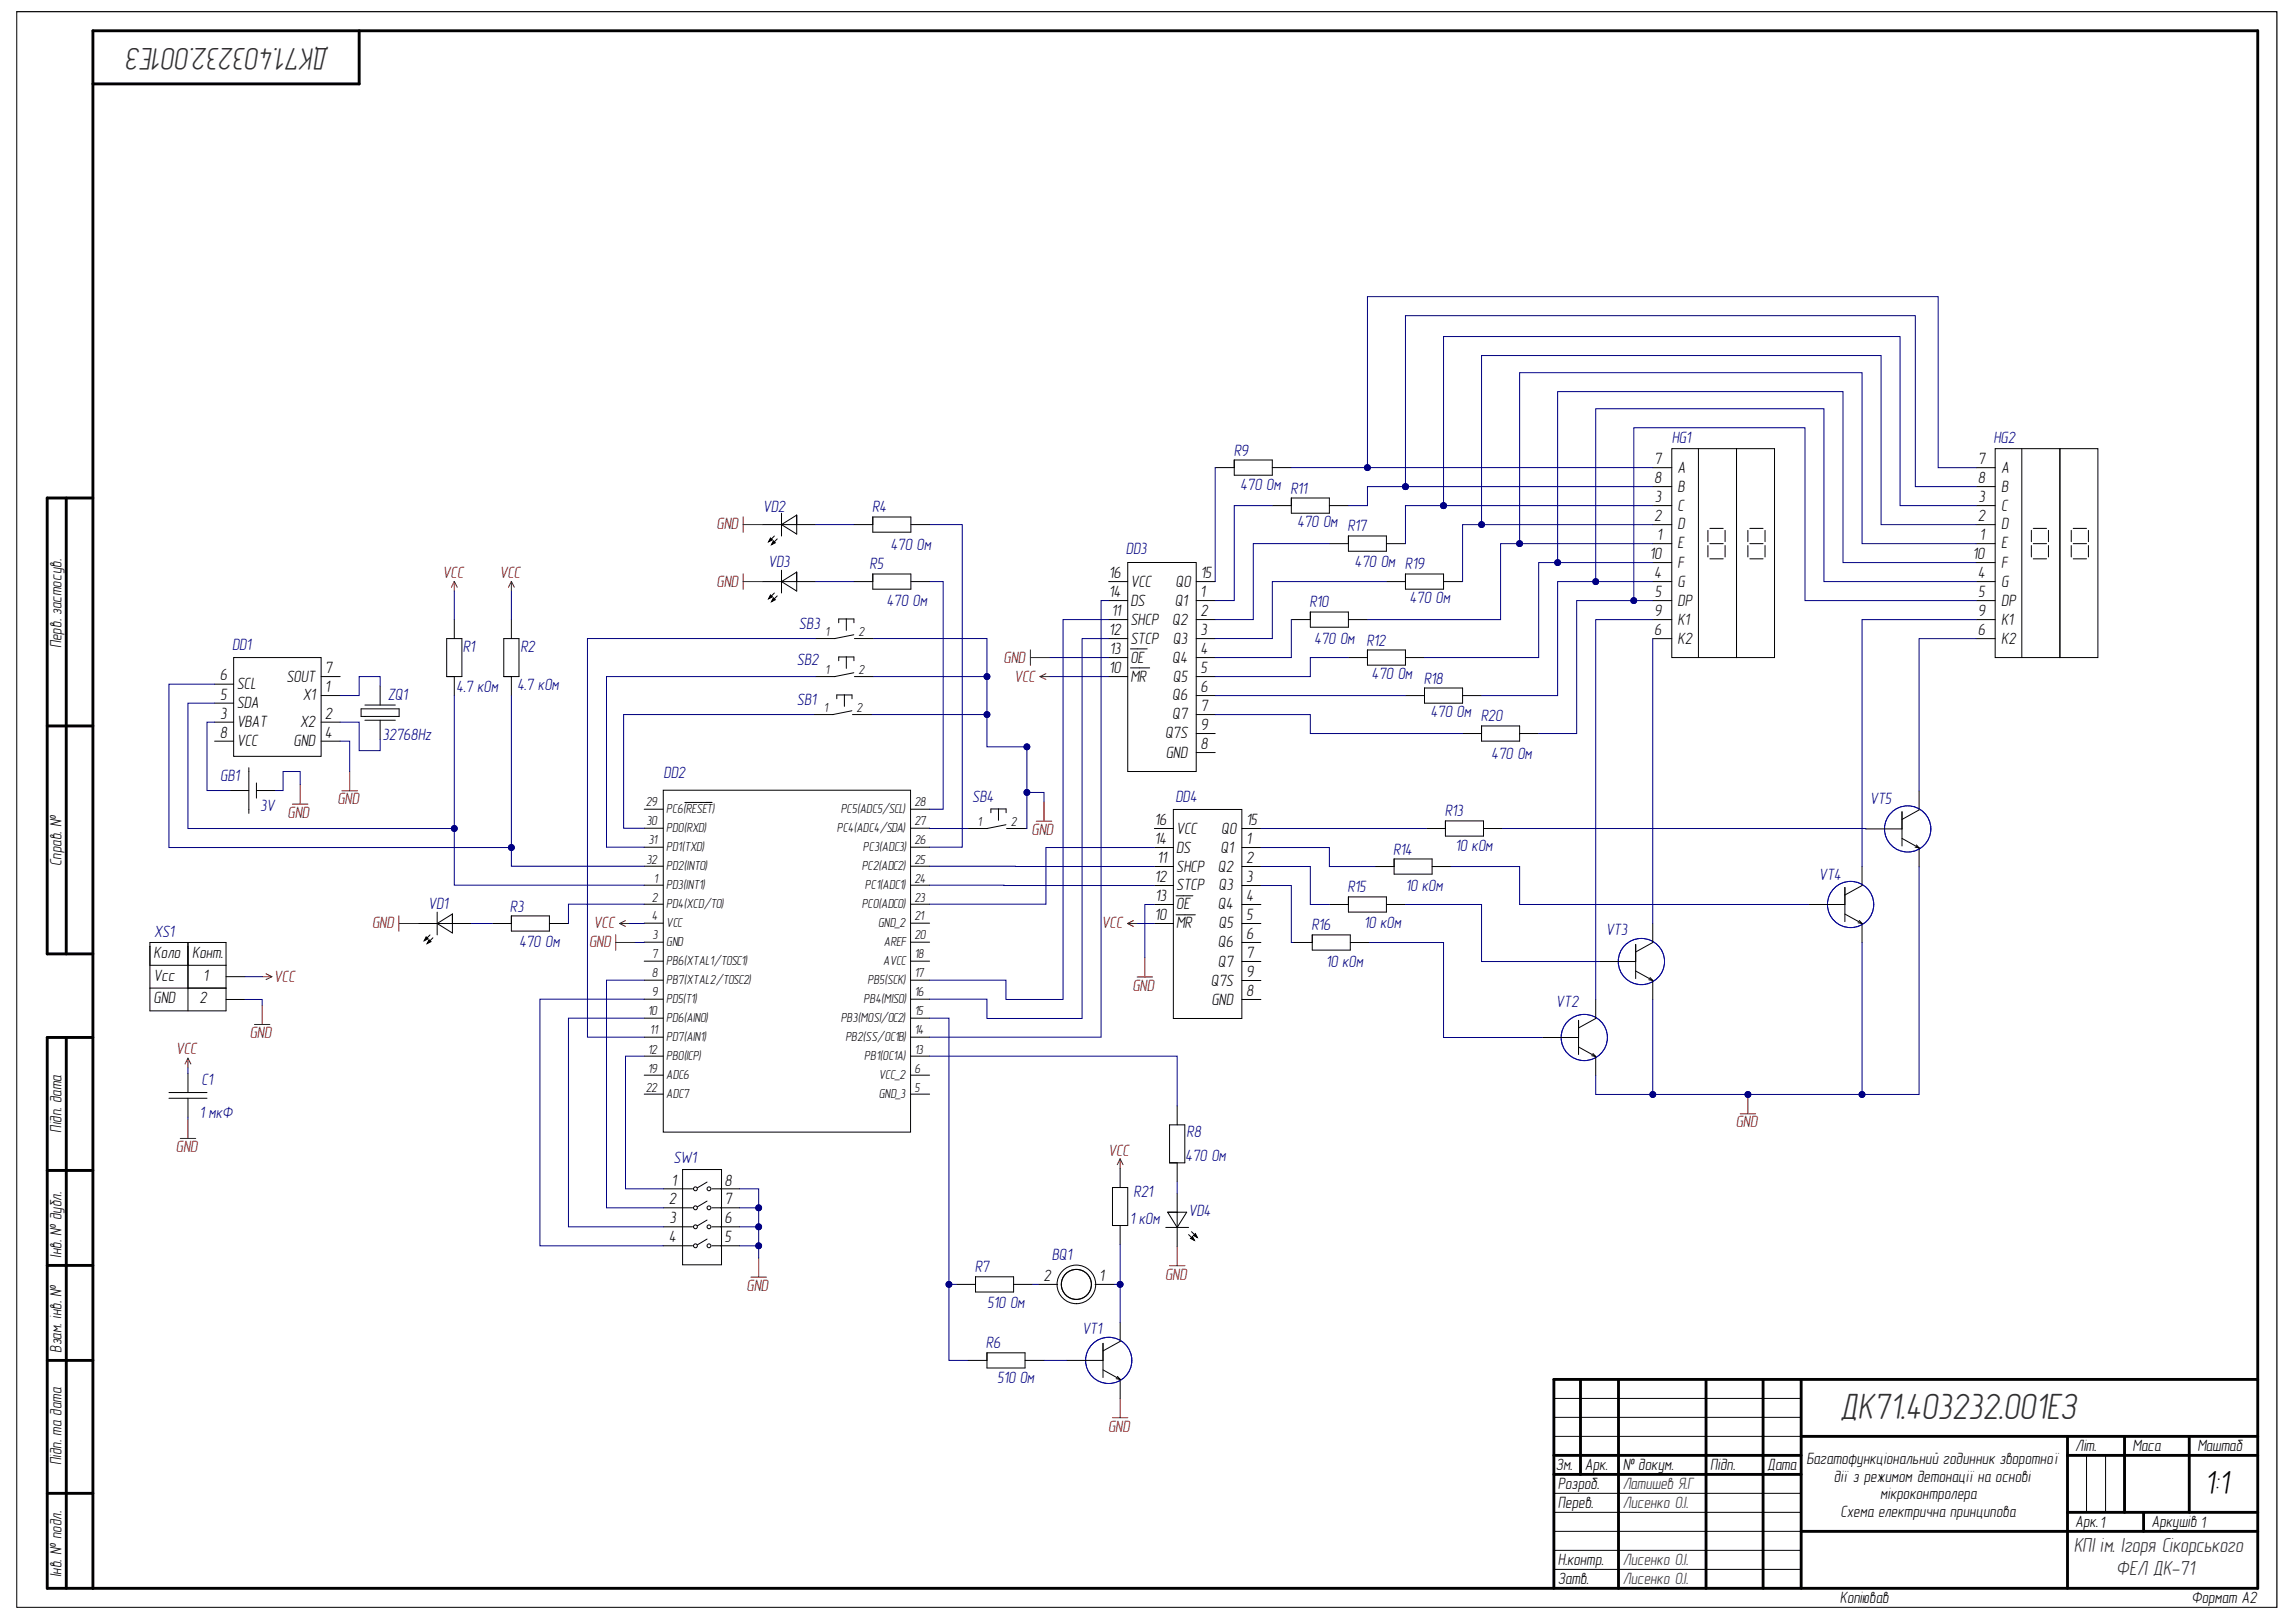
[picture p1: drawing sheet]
<svg xmlns="http://www.w3.org/2000/svg" width="297mm" height="210mm" viewBox="0 0 297 210" stroke-linecap="round" stroke-linejoin="round" font-family="sans-serif">
<defs><g id="words">
<text font-size="4.8" fill="#303030" x="238" y="183.7">ДК71.403232.001ЕЗ</text>
<text font-size="4.4" x="285.2" y="193.3">1:1</text>
<text font-size="4.1" fill="#303030" x="42.6" y="6.2" transform="rotate(-180 42.6 6.2)">ДК71.403232.001ЕЗ</text>
<g font-size="2.7" fill="#303030">
<text x="268.3" y="200.9">КПІ ім. Ігоря Сікорського</text>
<text x="273.8" y="203.9">ФЕЛ ДК-71</text>
</g>
<g font-size="2.1" fill="#000080">
<text x="159.6" y="59">R9</text>
<text x="216.3" y="57.4">HG1</text>
<text x="257.9" y="57.4">HG2</text>
<text x="160.4" y="63.4">470 Ом R11</text>
<text x="98.7" y="66.2">VD2</text>
<text x="112.8" y="66.3">R4</text>
<text x="115.2" y="71.1">470 Ом</text>
<text x="145.6" y="71.6">DD3</text>
<text x="167.8" y="68.2">470 Ом</text>
<text x="174.3" y="68.8">R17</text>
<text x="99.4" y="73.3">VD3</text>
<text x="112.5" y="73.6">R5</text>
<text x="175.3" y="73.3">470 Ом R19</text>
<text x="182.4" y="78">470 Ом</text>
<text x="103.4" y="81.4">SB3</text>
<text x="114.7" y="78.5">470 Ом</text>
<text x="169.4" y="78.6">R10</text>
<text x="170" y="83.4">470 Ом</text>
<text x="176.8" y="83.6">R12</text>
<text x="30" y="84.1">DD1</text>
<text x="59" y="89.6">4.7 кОм</text>
<text x="59.9" y="84.3">R1</text>
<text x="66.9" y="89.3">4.7 кОм</text>
<text x="67.3" y="84.3">R2</text>
<text x="103.1" y="86.1">SB2</text>
<text x="177.5" y="87.9">470 Ом</text>
<text x="184.2" y="88.5">R18</text>
<text x="49.5" y="95.7">32768Hz</text>
<text x="50.2" y="90.6">ZQ1</text>
<text x="103.1" y="91.2">SB1</text>
<text x="185.1" y="92.8">470 Ом</text>
<text x="191.6" y="93.4">R20</text>
<text x="28.5" y="101.1">GB1</text>
<text x="85.8" y="100.6">DD2</text>
<text x="192.9" y="98.2">470 Ом</text>
<text x="33.7" y="105">3V</text>
<text x="125.8" y="103.8">SB4</text>
<text x="152.1" y="103.8">DD4</text>
<text x="186.9" y="105.6">R13</text>
<text x="241.9" y="104.1">VT5</text>
<text x="180.2" y="110.6">R14</text>
<text x="188.3" y="110.2">10 кОм</text>
<text x="235.3" y="113.9">VT4</text>
<text x="55.4" y="117.6">VD1</text>
<text x="66" y="118">R3</text>
<text x="174.3" y="115.5">R15</text>
<text x="181.8" y="115.3">10 кОм</text>
<text x="20" y="121.2">XS1</text>
<text x="67.2" y="122.5">470 Ом</text>
<text x="169.7" y="120.4">R16</text>
<text x="171.5" y="125.2">10 кОм</text>
<text x="176.4" y="120">10 кОм</text>
<text x="207.7" y="121">VT3</text>
<text x="201.3" y="130.4">VT2</text>
<text x="26.1" y="140.4">C1</text>
<text x="25.8" y="144.6">1 мкФ</text>
<text x="153.5" y="147.1">R8</text>
<text x="87.1" y="150.5">SW1</text>
<text x="146.7" y="154.9">R21</text>
<text x="153.3" y="150.3">470 Ом</text>
<text x="146.2" y="158.4">1 кОм</text>
<text x="153.8" y="157.4">VD4</text>
<text x="126.1" y="164.7">R7</text>
<text x="136.1" y="163.1">BQ1</text>
<text x="127.7" y="169.2">510 Ом</text>
<text x="140" y="172.6">VT1</text>
<text x="127.5" y="174.5">R6</text>
<text x="129" y="179">510 Ом</text>
</g>
<g font-size="2.1">
<text x="214" y="60.1">7</text>
<text x="214" y="62.5">8</text>
<text x="214.1" y="65">3</text>
<text x="217" y="61.2">A</text>
<text x="217" y="63.6">B</text>
<text x="255.9" y="60.1">7</text>
<text x="255.9" y="62.5">8</text>
<text x="255.9" y="65">3</text>
<text x="258.9" y="61.2">A</text>
<text x="258.9" y="63.6">B</text>
<text x="214" y="67.4">2</text>
<text x="214.3" y="69.9">1</text>
<text x="217" y="66.1">C</text>
<text x="217" y="68.5">D</text>
<text x="217" y="71">E</text>
<text x="255.9" y="67.4">2</text>
<text x="256.1" y="69.9">1</text>
<text x="258.9" y="66.1">C</text>
<text x="258.9" y="68.5">D</text>
<text x="258.9" y="71">E</text>
<text x="143.5" y="74.8">16</text>
<text x="143.5" y="77.2">14</text>
<text x="146.2" y="76">VCC</text>
<text x="152.1" y="76">Q0</text>
<text x="155.3" y="77.2">1</text>
<text x="155.3" y="74.8">15</text>
<text x="213.4" y="72.3">10</text>
<text x="214" y="74.8">4</text>
<text x="214.1" y="77.2">5</text>
<text x="217" y="73.5">F</text>
<text x="217" y="76">G</text>
<text x="255.2" y="72.3">10</text>
<text x="255.9" y="74.8">4</text>
<text x="255.9" y="77.2">5</text>
<text x="258.9" y="73.5">F</text>
<text x="258.9" y="76">G</text>
<text x="8" y="83.9" transform="rotate(-90 8 83.9)">Перв. застосув.</text>
<text x="143.4" y="82.2">12</text>
<text x="143.8" y="79.8">11</text>
<text x="146.2" y="78.4">DS</text>
<text x="146.2" y="80.9">SHCP</text>
<text x="146.2" y="83.3">STCP</text>
<text x="151.7" y="80.9">Q2</text>
<text x="151.7" y="83.3">Q3</text>
<text x="152" y="78.4">Q1</text>
<text x="155.3" y="79.8">2</text>
<text x="155.3" y="82.2">3</text>
<text x="214" y="79.8">9</text>
<text x="214" y="82.2">6</text>
<text x="217" y="78.4">DP</text>
<text x="217" y="80.9">K1</text>
<text x="217" y="83.3">K2</text>
<text x="255.9" y="79.8">9</text>
<text x="255.9" y="82.2">6</text>
<text x="258.9" y="78.4">DP</text>
<text x="258.9" y="80.9">K1</text>
<text x="258.9" y="83.3">K2</text>
<text x="28.4" y="88">6</text>
<text x="30.6" y="89.2">SCL</text>
<text x="37" y="88.2">SOUT</text>
<text x="42" y="87.1">7</text>
<text x="42" y="89.6">1</text>
<text x="143.4" y="87.1">10</text>
<text x="143.5" y="84.7">13</text>
<text x="146.2" y="88.2">MR</text>
<text x="146.2" y="85.8">OE</text>
<text x="151.7" y="85.8">Q4</text>
<text x="151.7" y="88.2">Q5</text>
<text x="155.3" y="84.7">4</text>
<text x="155.3" y="89.6">6</text>
<text x="155.3" y="87.1">5</text>
<text x="28.4" y="95.5">8</text>
<text x="28.5" y="93">3</text>
<text x="28.5" y="90.6">5</text>
<text x="30.6" y="94.1">VBAT</text>
<text x="30.6" y="91.7">SDA</text>
<text x="38.8" y="94.1">X2</text>
<text x="39.2" y="90.7">X1</text>
<text x="42" y="93">2</text>
<text x="42" y="95.5">4</text>
<text x="150.7" y="95.6">Q7S</text>
<text x="151.7" y="90.7">Q6</text>
<text x="151.7" y="93.1">Q7</text>
<text x="155.3" y="92">7</text>
<text x="155.3" y="94.5">9</text>
<text x="30.6" y="96.6">VCC</text>
<text x="38" y="96.6">GND</text>
<text x="150.8" y="98.1">GND</text>
<text x="155.3" y="96.9">8</text>
<text x="149.4" y="106.8">16</text>
<text x="152.2" y="107.9">VCC</text>
<text x="158" y="107.9">Q0</text>
<text x="161.2" y="106.8">15</text>
<text x="8" y="112.1" transform="rotate(-90 8 112.1)">Справ. №</text>
<text x="149.4" y="109.2">14</text>
<text x="149.7" y="111.7">11</text>
<text x="152.2" y="110.3">DS</text>
<text x="152.2" y="112.8">SHCP</text>
<text x="157.6" y="112.8">Q2</text>
<text x="157.9" y="110.3">Q1</text>
<text x="161.2" y="111.7">2</text>
<text x="161.2" y="109.2">1</text>
<text x="149.4" y="119">10</text>
<text x="149.4" y="114.1">12</text>
<text x="149.5" y="116.6">13</text>
<text x="152.2" y="117.7">OE</text>
<text x="152.2" y="115.2">STCP</text>
<text x="157.6" y="117.7">Q4</text>
<text x="157.7" y="115.2">Q3</text>
<text x="161.2" y="116.6">4</text>
<text x="161.2" y="114.1">3</text>
<text x="161.2" y="119">5</text>
<text x="19.9" y="123.9">Коло</text>
<text x="24.9" y="123.9">Конт.</text>
<text x="152.2" y="120.1">MR</text>
<text x="157.6" y="122.6">Q6</text>
<text x="157.6" y="125.1">Q7</text>
<text x="157.7" y="120.1">Q5</text>
<text x="161.2" y="121.5">6</text>
<text x="161.2" y="123.9">7</text>
<text x="19.9" y="126.9">Vcc</text>
<text x="19.9" y="129.8">GND</text>
<text x="25.8" y="129.8">2</text>
<text x="26.3" y="126.9">1</text>
<text x="156.6" y="127.6">Q7S</text>
<text x="156.7" y="130">GND</text>
<text x="161.2" y="126.4">9</text>
<text x="161.2" y="128.8">8</text>
<text x="8" y="146.6" transform="rotate(-90 8 146.6)">Підп. дата</text>
<text x="86.5" y="155.9">2</text>
<text x="86.9" y="153.4">1</text>
<text x="93.7" y="155.9">7</text>
<text x="93.7" y="153.4">8</text>
<text x="86.5" y="160.8">4</text>
<text x="86.6" y="158.3">3</text>
<text x="93.7" y="160.8">5</text>
<text x="93.7" y="158.3">6</text>
<text x="8" y="162.8" transform="rotate(-90 8 162.8)">Інв. № дубл.</text>
<text x="135" y="165.8">2</text>
<text x="142.2" y="165.8">1</text>
<text x="8" y="175" transform="rotate(-90 8 175)">Взам. інв. №</text>
<text x="8" y="189.6" transform="rotate(-90 8 189.6)">Підп. та дата</text>
<text x="201.3" y="190.3">Зм.</text>
<text x="205" y="190.3">Арк.</text>
<text x="209.9" y="190.3">№ докум.</text>
<text x="221.3" y="190.3">Підп.</text>
<text x="228.6" y="190.3">Дата</text>
<text x="233.7" y="189.5">Багатофункціональний годинник зворотної</text>
<text x="237.2" y="191.8">дії з режимом детонації на основі</text>
<text x="268.5" y="187.8">Літ.</text>
<text x="275.9" y="187.8">Маса</text>
<text x="284.3" y="187.8">Маштаб</text>
<text x="201.6" y="195.2">Перев.</text>
<text x="201.6" y="192.7">Розроб.</text>
<text x="238.1" y="196.3">Схема електрична принципова</text>
<text x="243.2" y="194">мікроконтролера</text>
<text x="268.5" y="197.6">Арк.1</text>
<text x="278.4" y="197.6">Аркушів 1</text>
<text x="201.6" y="202.5">Н.контр.</text>
<text x="8" y="204.1" transform="rotate(-90 8 204.1)">Інв. № подл.</text>
<text x="201.6" y="205">Затв.</text>
<text x="238" y="207.4">Копіював</text>
<text x="283.5" y="207.4">Формат А2</text>
</g>
<g font-size="2.1" fill="#800000">
<text x="92.7" y="68.5">GND</text>
<text x="57.3" y="74.8">VCC</text>
<text x="64.6" y="74.8">VCC</text>
<text x="92.7" y="76">GND</text>
<text x="129.8" y="85.8">GND</text>
<text x="131.2" y="88.2">VCC</text>
<text x="37.2" y="105.9">GND</text>
<text x="43.6" y="104.1">GND</text>
<text x="133.5" y="108.1">GND</text>
<text x="48.1" y="120.1">GND</text>
<text x="76.2" y="122.6">GND</text>
<text x="76.8" y="120.1">VCC</text>
<text x="142.5" y="120.1">VCC</text>
<text x="35.4" y="127.1">VCC</text>
<text x="146.5" y="128.2">GND</text>
<text x="22.8" y="136.4">VCC</text>
<text x="32.3" y="134.3">GND</text>
<text x="22.8" y="149.1">GND</text>
<text x="143.4" y="149.5">VCC</text>
<text x="224.6" y="145.9">GND</text>
<text x="96.6" y="167">GND</text>
<text x="150.7" y="165.6">GND</text>
<text x="143.4" y="185.3">GND</text>
</g>
<g font-size="2.1" fill="#303030">
<text x="209.9" y="195.2">Лисенко О.І.</text>
<text x="209.9" y="192.7">Латишев Я.Г</text>
<text x="209.9" y="202.5">Лисенко О.І.</text>
<text x="209.9" y="205">Лисенко О.І.</text>
</g>
<g font-size="1.7">
<text x="106.7" y="82.3">1</text>
<text x="111.1" y="82.3">2</text>
<text x="106.7" y="87.2">1</text>
<text x="111.1" y="87.2">2</text>
<text x="106.6" y="92.1">1</text>
<text x="110.8" y="92.1">2</text>
<text x="83.6" y="104.3">29</text>
<text x="83.7" y="106.8">30</text>
<text x="86.2" y="105.3">PC6(RESET)</text>
<text x="86.2" y="107.7">PD0(RXD)</text>
<text x="108.3" y="107.7">PC4(ADC4/SDA)</text>
<text x="108.8" y="105.3">PC5(ADC5/SCL)</text>
<text x="118.3" y="106.8">27</text>
<text x="118.3" y="104.3">28</text>
<text x="126.4" y="106.9">1</text>
<text x="130.8" y="106.9">2</text>
<text x="83.6" y="111.8">32</text>
<text x="83.9" y="109.2">31</text>
<text x="86.2" y="110.2">PD1(TXD)</text>
<text x="86.2" y="112.6">PD2(INT0)</text>
<text x="111.5" y="112.6">PC2(ADC2)</text>
<text x="111.6" y="110.2">PC3(ADC3)</text>
<text x="118.3" y="111.8">25</text>
<text x="118.3" y="109.2">26</text>
<text x="84.3" y="119.1">4</text>
<text x="84.3" y="116.7">2</text>
<text x="84.6" y="114.2">1</text>
<text x="86.2" y="120">VCC</text>
<text x="86.2" y="115.1">PD3(INT1)</text>
<text x="86.2" y="117.5">PD4(XCD/T0)</text>
<text x="111.5" y="117.5">PC0(ADC0)</text>
<text x="111.9" y="115.1">PC1(ADC1)</text>
<text x="113.6" y="120">GND_2</text>
<text x="118.3" y="114.2">24</text>
<text x="118.3" y="116.7">23</text>
<text x="118.3" y="119.1">21</text>
<text x="84.3" y="124">7</text>
<text x="84.4" y="121.6">3</text>
<text x="86.2" y="122.4">GND</text>
<text x="86.2" y="124.9">PB6(XTAL1/TOSC1)</text>
<text x="114.3" y="124.9">AVCC</text>
<text x="114.4" y="122.4">AREF</text>
<text x="118.3" y="121.6">20</text>
<text x="118.3" y="124">18</text>
<text x="83.8" y="131.4">10</text>
<text x="84.3" y="128.9">9</text>
<text x="84.3" y="126.5">8</text>
<text x="86.2" y="127.3">PB7(XTAL2/TOSC2)</text>
<text x="86.2" y="129.8">PD5(T1)</text>
<text x="111.7" y="129.8">PB4(MISO)</text>
<text x="112.2" y="127.3">PB5(SCK)</text>
<text x="118.3" y="128.9">16</text>
<text x="118.3" y="131.4">15</text>
<text x="118.3" y="126.5">17</text>
<text x="83.8" y="136.4">12</text>
<text x="84.1" y="133.8">11</text>
<text x="86.2" y="137.2">PB0(ICP)</text>
<text x="86.2" y="132.3">PD6(AIN0)</text>
<text x="86.2" y="134.7">PD7(AIN1)</text>
<text x="108.8" y="132.3">PB3(MOSI/OC2)</text>
<text x="109.4" y="134.7">PB2(SS/OC1B)</text>
<text x="111.8" y="137.2">PB1(OC1A)</text>
<text x="118.3" y="136.4">13</text>
<text x="118.3" y="133.8">14</text>
<text x="83.6" y="141.3">22</text>
<text x="83.8" y="138.8">19</text>
<text x="86.2" y="139.6">ADC6</text>
<text x="86.2" y="142.1">ADC7</text>
<text x="113.7" y="139.6">VCC_2</text>
<text x="113.7" y="142.1">GND_3</text>
<text x="118.3" y="138.8">6</text>
<text x="118.3" y="141.3">5</text>
</g>
<text font-size=".3" x="7.1" y="205.6">ALTIUM GOSTBOM2.0 KEV</text>
</g></defs>
<g fill="none" stroke="#000" stroke-width=".13">
<path d="M2.2 1.5h292.4v206.5h-292.4zM172 117.1h2.4M174.4 116.1h5v1.9h-5zM177.9 112.1h2.5M179.4 117.1h2.4M180.4 111.2h4.9v1.9h-4.9zM185.3 112.1h2.4M213.8 119.5v2.5l-2.2 1.2M234 117.1h4.7M238.7 114.8v4.5M238.7 118.3l2.2 1.2M240.4 119.4l.5 .1"/>
<path d="M240.5 119.1l.4 .4M240.9 112.1v2.5l-2.2 1.2M240.9 119.5v2.5M241.4 107.3h4.7M246.1 105.1v4.4M246.1 108.5l2.2 1.2M247.8 109.6l.5 .1M247.9 109.3l.4 .4M248.3 102.4v2.4l-2.2 1.2M248.3 109.7v2.5M167.3 122h2.5M169.8 121h4.9v2h-4.9z"/>
<path d="M174.7 122h2.5M199.5 134.3h4.7M204.2 132v4.5M204.2 135.5l2.2 1.2M205.9 136.6l.5 .1M206.1 136.3l.3 .4M206.4 129.3v2.5l-2.2 1.2M206.4 136.7v2.5M206.9 124.4h4.7M211.6 122.2v4.4M211.6 125.7l2.2 1.2M213.3 126.8l.5 .1"/>
<path d="M213.5 126.5l.3 .4M213.8 126.9v2.4M201 181h32M201 183.4h32M201 185.9h32M201 193.3h32M201 195.7h32M201 198.2h32M269.9 188.3v7.4M272.4 188.3v7.4M201 200.6h32M201 203.1h32"/>
</g>
<g fill="none" stroke="#000" stroke-width=".37">
<path d="M6.1 134.3v71.2h286v-201.5h-280.1v201.5M8.6 134.3v71.2M6.1 176h5.9M204.5 178.5v12.3M209.4 178.5v27M220.7 178.5v27M228.1 178.5v27M233 178.5v27M292.1 178.5h-91.1v27M6.1 193.3h5.9M201 188.3h32M201 190.8h32"/>
<path d="M233 185.9h59.1M233 198.2h59.1M267.5 185.9v19.6M267.5 188.3h24.6M267.5 195.7h24.6M274.9 185.9v9.8M277.3 195.7v2.5M283.2 185.9v9.8"/>
</g>
<path d="M46.5 4v6.9h-34.5M8.6 64.4v59M12 64.4h-5.9v59h5.9M6.1 93.9h5.9M6.1 134.3h5.9M6.1 151.5h5.9M6.1 163.8h5.9" fill="none" stroke="#000" stroke-width=".38"/>
<path d="M134.1 106.3h2M135.1 103.8v2.5M225.1 144.1h2M226.1 141.6v2.5" fill="none" stroke="#800000" stroke-width=".13"/>
<g fill="none" stroke="#00f" stroke-width=".13">
<circle cx="239.4" cy="117.1" r="2.99"/>
<circle cx="246.8" cy="107.3" r="2.99"/>
<circle cx="205" cy="134.3" r="2.99"/>
<circle cx="212.3" cy="124.4" r="2.99"/>
<circle cx="212.4" cy="124.4" r="2.99"/>
</g>
<circle cx="226.1" cy="141.6" r=".37" fill="#000080"/>
<g fill="none" stroke="#000080" stroke-width=".13">
<path d="M240.9 122v19.6"/>
<circle cx="226.1" cy="141.6" r=".37"/>
</g>
<g fill="none" stroke="#800000" stroke-width=".13">
<path d="M58.8 75.2l-.4 .8M58.8 75.2l.3 .8M58.8 75.2v1.3M66.2 75.2l-.4 .8M66.2 75.2l.3 .8M66.2 75.2v1.3M96.1 66.9v2M96.1 74.3v2M96.1 75.3h2.5M96.1 67.9h2.5M45.2 99.8v2.5M133.3 85.1h2.5"/>
<path d="M133.3 84.1v2M134.6 87.6h1.2M134.6 87.6l.7 .3M135.3 87.2l-.7 .4M37.8 104.1h2M38.8 101.6v2.5M44.2 102.3h2M51.6 118.5v2M51.6 119.5h2.5M80.2 119.5h1.2M80.2 119.5l.7 .4M80.9 119.1l-.7 .4"/>
<path d="M145.9 119.5l.7 .4M145.9 119.5h1.2M146.6 119.1l-.7 .4M24.3 136.9l-.4 .8M24.3 136.9l.4 .8M24.3 136.9v1.3M32.9 132.6h2M33.9 126.4h1.3M33.9 130.1v2.5M34.4 126l.8 .4M35.2 126.4l-.8 .4M79.7 121v2"/>
<path d="M79.7 122h2.5M147.1 126.4h2M148.1 123.9v2.5M23.3 147.3h2M24.3 144.8v2.5M144.9 150v1.2M144.9 150l-.4 .7M144.9 150l.4 .7M97.2 165.3h1.9M98.2 162.8v2.5M151.3 163.8h2M152.3 161.3v2.5"/>
<path d="M143.9 183.5h2M144.9 181v2.5"/>
</g>
<g fill="none" stroke="#000" stroke-width=".13">
<path d="M159.7 59.5h4.9v2h-4.9zM216.3 58.1h8.4v27h-8.4zM219.7 58.1v27M224.7 58.1h4.9v27h-4.9zM258.1 58.1h8.4v27h-8.4zM261.6 58.1v27M266.5 58.1h4.9v27h-4.9zM98.6 75.3h6.9M98.6 67.9h6.9M99.7 77l.2 .2-.5 .3zM99.7 69.6l.2 .3-.5 .2zM100.1 77.4l.2 .2-.5 .3z"/>
<path d="M100.1 70l.2 .2-.5 .3zM100.2 76.7l-.8 .8M100.2 69.4l-.8 .7M100.6 77.1l-.8 .8M100.6 69.7l-.8 .8M101.1 66.4v3M101.1 73.8v2.9M101.1 67.9l2-1.2v2.4zM101.1 75.3l2-1.3v2.5zM110.5 75.3h2.4M110.5 67.9h2.4M112.9 74.3h4.9v1.9h-4.9z"/>
<path d="M112.9 66.9h4.9v2h-4.9zM117.8 75.3h2.5M117.8 67.9h2.5M143.4 75.3h2.5M143.4 77.7h2.5M145.9 72.8h8.9v27h-8.9zM154.8 75.3h2.4M154.8 77.7h2.4M157.2 60.5h2.5M164.6 65.4h2.5M164.6 60.5h2.5M167.1 64.4h4.9v2h-4.9z"/>
<path d="M172 70.4h2.4M172 65.4h2.4M174.4 69.4h5v1.9h-5zM179.4 75.3h2.4M179.4 70.4h2.4M181.8 74.3h5v1.9h-5zM186.8 75.3h2.4M213.8 60.5h2.5M213.8 65.4h2.5M213.8 70.4h2.5M213.8 75.3h2.5M213.8 63h2.5"/>
<path d="M213.8 67.9h2.5M213.8 72.8h2.5M213.8 77.7h2.5M221 68.6v1.5M221 70.6v1.5M221.2 70.4h1.7M221.2 68.4h1.7M221.2 72.3h1.7M223.2 68.6v1.5M223.2 70.6v1.5M226.1 68.6v1.5M226.1 70.6v1.5"/>
<path d="M226.4 70.4h1.7M226.4 68.4h1.7M226.4 72.3h1.7M228.3 68.6v1.5M228.3 70.6v1.5M255.7 60.5h2.4M255.7 65.4h2.4M255.7 70.4h2.4M255.7 75.3h2.4M255.7 63h2.4M255.7 67.9h2.4M255.7 72.8h2.4"/>
<path d="M255.7 77.7h2.4M262.8 68.6v1.5M262.8 70.6v1.5M263 70.4h1.8M263 68.4h1.8M263 72.3h1.8M265 68.6v1.5M265 70.6v1.5M268 68.6v1.5M268 70.6v1.5M268.2 70.4h1.7M268.2 68.4h1.7"/>
<path d="M268.2 72.3h1.7M270.2 68.6v1.5M270.2 70.6v1.5M27.8 93.5h2.4M27.8 95.9h2.4M27.8 91h2.4M27.8 88.5h2.4M30.2 85.1h11.3v12.8h-11.3zM32.2 99.4v5.9M41.5 90h2.5M41.5 87.6h2.5M41.5 93.5h2.5"/>
<path d="M41.5 95.9h2.5M46.7 91.7h4.9v1h-4.9zM47.2 91.2h3.9M47.2 93.2h3.9M49.2 88.8v2.4M49.2 93.2v2.5M57.8 82.6h2v5h-2zM58.8 80.2v2.4M58.8 87.6v2.4M65.2 82.6h1.9v5h-1.9zM66.2 80.2v2.4M66.2 87.6v2.4"/>
<path d="M105.3 92.5h2.5M105.5 82.6h2.5M105.5 87.6h2.5M108.3 90.4v-.5h1.9v.5M108.5 85.5v-.5h2v.5M108.5 80.6v-.5h2v.5M109.2 89.9v1.5M109.5 80.1v1.5M109.5 85v1.5M110.2 92l-2.4 .5M110.3 92.5h2.5M110.5 87.1l-2.5 .5"/>
<path d="M110.5 82.1l-2.5 .5M110.5 82.6h2.5M110.5 87.6h2.5M143.4 80.2h2.5M143.4 85.1h2.5M143.4 82.6h2.5M143.4 87.6h2.5M146.2 84h2.2M146.2 86.4h2.5M154.8 80.2h2.4M154.8 85.1h2.4M154.8 90h2.4"/>
<path d="M154.8 82.6h2.4M154.8 94.9h2.4M154.8 87.6h2.4M154.8 92.5h2.4M154.8 97.4h2.4M167.1 80.2h2.4M169.5 81.2v-2h4.9v2h-4.9M174.4 85.1h2.5M174.4 80.2h2.5M176.9 84.1h4.9v2h-4.9zM181.8 90h2.5M181.8 85.1h2.5"/>
<path d="M184.3 89h4.9v2h-4.9zM189.2 94.9h2.5M189.2 90h2.5M191.7 93.9h4.9v2h-4.9zM196.6 94.9h2.5M213.8 80.2h2.5M213.8 82.6h2.5M255.7 80.2h2.4M255.7 82.6h2.4M29.7 102.3h2.5M33.2 102.3h2.4M33.2 101.3v2"/>
<path d="M54.1 119.5h6.9M56.6 119.5l1.9-1.2v2.4zM56.6 118v3M63.7 119.5h2.5M66.2 118.5h4.9v2h-4.9zM71.1 119.5h2.4M83.3 119.5h2.5M83.3 104.7h2.5M83.3 117h2.5M83.3 114.6h2.5M83.3 112.1h2.5M83.3 109.6h2.5"/>
<path d="M83.3 107.2h2.5M85.8 102.3h32v44.2h-32zM88.6 103.8h3.5M117.8 119.5h2.5M117.8 104.7h2.5M117.8 117h2.5M117.8 114.6h2.5M117.8 112.1h2.5M117.8 109.6h2.5M117.8 107.2h2.5M125.2 107.2h2.5M128.2 105.2v-.5h2v.5"/>
<path d="M129.2 104.7v1.5M130.1 106.7l-2.4 .5M130.2 107.2h2.5M149.3 107.2h2.5M149.3 119.5h2.5M149.3 117.1h2.5M149.3 109.7h2.5M149.3 112.1h2.5M149.3 114.6h2.5M151.8 104.8h8.9v27h-8.9zM152.2 118.4h2.4M152.2 115.9h2.1"/>
<path d="M160.7 107.2h2.4M160.7 119.5h2.4M160.7 117.1h2.4M160.7 109.7h2.4M160.7 112.1h2.4M160.7 114.6h2.4M184.5 107.2h2.5M187 106.2h4.9v2h-4.9zM191.9 107.2h2.5M19.4 124.9h9.8M19.4 122h9.8v8.8h-9.8zM19.4 127.9h9.8"/>
<path d="M24.3 122v8.8M24.3 138.9v2.5M29.2 126.4h2.5M29.2 129.3h2.5M55.1 121.2l.3 .3-.5 .2zM55.5 121.6l.3 .3-.5 .2zM55.6 121l-.7 .7M56 121.4l-.7 .7M83.3 124.4h2.5M83.3 121.9h2.5M83.3 136.7h2.5M83.3 134.2h2.5"/>
<path d="M83.3 131.8h2.5M83.3 129.3h2.5M83.3 126.8h2.5M83.3 139.1h2.5M117.8 124.4h2.5M117.8 121.9h2.5M117.8 136.7h2.5M117.8 134.2h2.5M117.8 131.8h2.5M117.8 129.3h2.5M117.8 126.8h2.5M117.8 139.1h2.5"/>
<path d="M160.7 122h2.4M160.7 129.3h2.4M160.7 124.4h2.4M160.7 126.9h2.4M21.9 141.4h4.9M21.9 142.1h4.9M24.3 142.1v2.5M83.3 141.6h2.5M85.8 153.8h2.5M85.8 156.3h2.5M85.8 158.8h2.5M88.3 151.3h5v12.4h-5z"/>
<path d="M88.3 153.8h1.3M88.3 156.3h1.3M88.3 158.8h1.3M91.5 153l-1.3 .7M91.5 155.4l-1.3 .8M91.5 157.9l-1.3 .7M92.1 153.8h3.6M92.1 156.3h3.6M92.1 158.8h3.6M117.8 141.6h2.5M143.9 153.7h2M143.9 153.7v4.9h2v-4.9"/>
<path d="M144.9 151.2v2.5M144.9 158.6v2.5M150.8 158.8h3M151.1 156.9h2.4l-1.2 1.9zM151.3 145.6h2v4.9h-2zM152.3 143.1v2.5M152.3 150.5v2.4M152.3 154.4v6.9M153.8 159.8l.7 .7M154.1 159.4l.8 .7M154.7 159.6l.2 .5-.5-.2zM85.8 161.2h2.5"/>
<path d="M88.3 161.2h1.3M91.5 160.3l-1.3 .8M92.1 161.2h3.6M123.7 166.2h2.5M125.2 176h2.5M126.2 165.2h4.9v2h-4.9zM127.7 175.1h4.9v1.9h-4.9zM131.1 166.2h2.5M132.6 176h2.5M134.3 166.2h2.5M138 176h4.7M139.3 168.7a2.5 2.5 0 0 1-2.3-3.5 2.5 2.5 0 0 1 4.2-.6 2.5 2.5 0 0 1-1.3 4l-.6 .1"/>
<path d="M141.7 166.2h2.5M142.7 173.8v4.5M142.7 177.3l2.2 1.2M144.4 178.4l.5 .1M144.6 178.1l.3 .4M144.9 171.1v2.5l-2.2 1.2M144.9 178.5v2.5M154.3 160l.2 .5-.5-.2z"/>
<circle cx="90" cy="158.8" r=".25"/>
<circle cx="90" cy="156.3" r=".25"/>
<circle cx="90" cy="153.8" r=".25"/>
<circle cx="91.7" cy="158.8" r=".25"/>
<circle cx="91.7" cy="156.3" r=".25"/>
<circle cx="91.7" cy="153.8" r=".25"/>
<circle cx="90" cy="161.2" r=".25"/>
<circle cx="91.7" cy="161.2" r=".25"/>
<circle cx="139.2" cy="166.2" r="1.94"/>
<circle cx="139.3" cy="166.2" r="1.94"/>
</g>
<g fill="#000">
<path d="M99.7 77l.2 .2-.5 .3z" fill-rule="evenodd"/>
<path d="M99.7 69.6l.2 .3-.5 .2z" fill-rule="evenodd"/>
<path d="M100.1 77.4l.2 .2-.5 .3z" fill-rule="evenodd"/>
<path d="M100.1 70l.2 .2-.5 .3z" fill-rule="evenodd"/>
<path d="M55.1 121.2l.3 .3-.5 .2z" fill-rule="evenodd"/>
<path d="M55.5 121.6l.3 .3-.5 .2z" fill-rule="evenodd"/>
<path d="M154.7 159.6l.2 .5-.5-.2z" fill-rule="evenodd"/>
<path d="M154.3 160l.2 .5-.5-.2z" fill-rule="evenodd"/>
</g>
<circle cx="143.4" cy="176" r="2.99" fill="none" stroke="#00f" stroke-width=".13"/>
<circle cx="240.9" cy="141.6" r=".38" fill="#000080"/>
<g fill="none" stroke="#000080" stroke-width=".13">
<path d="M27.8 88.5h-5.9v21.2h44.3"/>
<circle cx="240.9" cy="141.6" r=".38"/>
</g>
<circle cx="66.2" cy="109.7" r=".38" fill="#000080"/>
<g fill="none" stroke="#000080" stroke-width=".13">
<path d="M58.8 90v17.2h-34.5v-16.2h3.5"/>
<circle cx="66.2" cy="109.7" r=".38"/>
</g>
<circle cx="58.8" cy="107.2" r=".37" fill="#000080"/>
<g fill="none" stroke="#000080" stroke-width=".13">
<path d="M27.8 93.5h-1v8.8h2.9M44 95.9h1.2v3.9M44 93.5h2.5v3.6h2.7v-1.4M49.2 88.8v-1.2h-2.7v2.4h-2.5M38.8 101.6v-1.8h-2.2v2.5h-1M58.8 107.2v7.4h24.5M31.7 129.3h2.2v.8M31.7 126.4h2.2"/>
<circle cx="58.8" cy="107.2" r=".37"/>
</g>
<circle cx="58.8" cy="107.2" r=".37" fill="#000080"/>
<g fill="none" stroke="#000080" stroke-width=".13">
<path d="M66.2 90v22.1h17.1M61 119.5h2.7"/>
<circle cx="58.8" cy="107.2" r=".37"/>
</g>
<circle cx="66.2" cy="109.7" r=".38" fill="#000080"/>
<g fill="none" stroke="#000080" stroke-width=".13">
<path d="M105.3 92.5h-24.6v14.7h2.6M105.5 82.6h-29.5v51.6h7.3M105.5 87.6h-27v22h4.8M83.3 117h-9.8v2.5M83.3 119.5h-1.9M83.3 129.3h-13.5v31.9h16M83.3 131.8h-9.8v27h12.3M83.3 126.8h-4.8v29.5h7.3M83.3 136.7h-2.4v17.1h4.9M83.3 121.9l-1.1 .1M95.7 161.2h2.5v1.6"/>
<circle cx="66.2" cy="109.7" r=".38"/>
</g>
<circle cx="98.2" cy="161.2" r=".38" fill="#000080"/>
<g fill="none" stroke="#000080" stroke-width=".13">
<path d="M95.7 158.8h2.5v2.4"/>
<circle cx="98.2" cy="161.2" r=".38"/>
</g>
<circle cx="98.2" cy="158.8" r=".37" fill="#000080"/>
<circle cx="98.2" cy="158.8" r=".37" fill="none" stroke="#000080" stroke-width=".13"/>
<circle cx="98.2" cy="161.2" r=".38" fill="#000080"/>
<g fill="none" stroke="#000080" stroke-width=".13">
<path d="M95.7 156.3h2.5v2.5"/>
<circle cx="98.2" cy="161.2" r=".38"/>
</g>
<circle cx="98.2" cy="156.3" r=".37" fill="#000080"/>
<circle cx="98.2" cy="156.3" r=".37" fill="none" stroke="#000080" stroke-width=".13"/>
<circle cx="98.2" cy="158.8" r=".37" fill="#000080"/>
<g fill="none" stroke="#000080" stroke-width=".13">
<path d="M95.7 153.8h2.5v2.5"/>
<circle cx="98.2" cy="158.8" r=".37"/>
</g>
<circle cx="98.2" cy="156.3" r=".37" fill="#000080"/>
<g fill="none" stroke="#000080" stroke-width=".13">
<path d="M105.5 75.3h5M105.5 67.9h5M112.8 92.5h14.9v4.1h5.2"/>
<circle cx="98.2" cy="156.3" r=".37"/>
</g>
<circle cx="127.7" cy="92.5" r=".37" fill="#000080"/>
<circle cx="127.7" cy="92.5" r=".37" fill="none" stroke="#000080" stroke-width=".13"/>
<circle cx="132.9" cy="96.6" r=".38" fill="#000080"/>
<g fill="none" stroke="#000080" stroke-width=".13">
<path d="M113 87.6h14.7"/>
<circle cx="132.9" cy="96.6" r=".38"/>
</g>
<circle cx="127.7" cy="87.6" r=".38" fill="#000080"/>
<g fill="none" stroke="#000080" stroke-width=".13">
<path d="M113 82.6h14.7v9.9"/>
<circle cx="127.7" cy="87.6" r=".38"/>
</g>
<circle cx="127.7" cy="87.6" r=".38" fill="#000080"/>
<circle cx="127.7" cy="87.6" r=".38" fill="none" stroke="#000080" stroke-width=".13"/>
<circle cx="127.7" cy="92.5" r=".37" fill="#000080"/>
<g fill="none" stroke="#000080" stroke-width=".13">
<path d="M143.4 77.7h-.9v56.5h-22.2M120.3 136.7h32v6.4M120.3 131.8h2.5v44.2h2.4"/>
<circle cx="127.7" cy="92.5" r=".37"/>
</g>
<circle cx="122.8" cy="166.2" r=".38" fill="#000080"/>
<g fill="none" stroke="#000080" stroke-width=".13">
<path d="M120.3 67.9h4.2v41.7h-4.2M120.3 75.3h1.7v29.4h-1.7M143.4 82.6h-3.4v49.2h-12.3v-2.5h-7.4M143.4 80.2h-5.9v49.1h-7.4v-2.5h-9.8M120.3 114.6h29M120.3 112.1h29M120.3 107.2h4.9M149.3 109.7h-14v7.3h-15M122.8 166.2h.9"/>
<circle cx="122.8" cy="166.2" r=".38"/>
</g>
<circle cx="122.8" cy="166.2" r=".38" fill="#000080"/>
<g fill="none" stroke="#000080" stroke-width=".13">
<path d="M135.1 103.8v-1.2h-2.3v4.6h-.1"/>
<circle cx="122.8" cy="166.2" r=".38"/>
</g>
<circle cx="132.9" cy="102.5" r=".37" fill="#000080"/>
<g fill="none" stroke="#000080" stroke-width=".13">
<path d="M132.9 96.6v6"/>
<circle cx="132.9" cy="102.5" r=".37"/>
</g>
<circle cx="132.9" cy="96.6" r=".38" fill="#000080"/>
<circle cx="132.9" cy="96.6" r=".38" fill="none" stroke="#000080" stroke-width=".13"/>
<circle cx="132.9" cy="102.5" r=".37" fill="#000080"/>
<g fill="none" stroke="#000080" stroke-width=".13">
<path d="M135.8 87.6h7.6M135.8 85.1h7.6M133.6 166.2h.7M135.1 176h2.9M144.2 166.2h.7"/>
<circle cx="132.9" cy="102.5" r=".37"/>
</g>
<circle cx="144.9" cy="166.2" r=".38" fill="#000080"/>
<g fill="none" stroke="#000080" stroke-width=".13">
<path d="M157.2 60.5v14.8M164.6 65.4h-4.9v12.3h-2.5M167.1 60.5h9.8M172 70.3h-9.9v9.9h-4.9M179.4 75.3h-14.8v7.3h-7.4M157.2 90h24.6M157.2 92.5h12.3v2.4h19.7M167.1 80.2v4.9h-9.9M174.4 85.1h-4.9v2.5h-12.3M147.1 119.5h2.2M149.3 117.1h-1.2v6.8M163.1 109.7h8.9v2.4h5.9"/>
<path d="M163.1 114.6h4v7.4h.2M163.1 112.1h6.4v5h2.5M163.1 107.2h21.4"/>
<circle cx="144.9" cy="166.2" r=".38"/>
</g>
<circle cx="176.9" cy="60.5" r=".38" fill="#000080"/>
<g fill="none" stroke="#000080" stroke-width=".13">
<path d="M181.8 63h-4.9v2.4h-2.5"/>
<circle cx="176.9" cy="60.5" r=".38"/>
</g>
<circle cx="181.8" cy="63" r=".37" fill="#000080"/>
<g fill="none" stroke="#000080" stroke-width=".13">
<path d="M213.8 60.5h-36.9v-22.1h73.8v22.1h5"/>
<circle cx="181.8" cy="63" r=".37"/>
</g>
<circle cx="176.9" cy="60.5" r=".38" fill="#000080"/>
<g fill="none" stroke="#000080" stroke-width=".13">
<path d="M255.7 70.4h-14.8v-22.2h-44.3v22.2h-2.5v9.8h-17.2"/>
<circle cx="176.9" cy="60.5" r=".38"/>
</g>
<circle cx="196.6" cy="70.3" r=".38" fill="#000080"/>
<g fill="none" stroke="#000080" stroke-width=".13">
<path d="M186.8 65.4h-5v5M177.2 122h9.6v12.3h12.7"/>
<circle cx="196.6" cy="70.3" r=".38"/>
</g>
<circle cx="186.8" cy="65.4" r=".38" fill="#000080"/>
<g fill="none" stroke="#000080" stroke-width=".13">
<path d="M181.8 63h32"/>
<circle cx="186.8" cy="65.4" r=".38"/>
</g>
<circle cx="181.8" cy="63" r=".37" fill="#000080"/>
<g fill="none" stroke="#000080" stroke-width=".13">
<path d="M181.8 63v-22.2h66v22.2h7.9"/>
<circle cx="181.8" cy="63" r=".37"/>
</g>
<circle cx="181.8" cy="63" r=".37" fill="#000080"/>
<g fill="none" stroke="#000080" stroke-width=".13">
<path d="M255.7 72.8h-17.3v-22.1h-36.9v22.1h-2.4v12.3h-14.8M181.8 117.1h9.9v7.3h15.2"/>
<circle cx="181.8" cy="63" r=".37"/>
</g>
<circle cx="201.5" cy="72.8" r=".37" fill="#000080"/>
<g fill="none" stroke="#000080" stroke-width=".13">
<path d="M186.8 65.4h27"/>
<circle cx="201.5" cy="72.8" r=".37"/>
</g>
<circle cx="186.8" cy="65.4" r=".38" fill="#000080"/>
<g fill="none" stroke="#000080" stroke-width=".13">
<path d="M186.8 65.4v-21.8h59v21.8h9.9"/>
<circle cx="186.8" cy="65.4" r=".38"/>
</g>
<circle cx="186.8" cy="65.4" r=".38" fill="#000080"/>
<g fill="none" stroke="#000080" stroke-width=".13">
<path d="M255.7 67.9h-12.3v-21.9h-51.7v21.9h-2.5v7.4M187.7 112.1h8.9v5h37.4"/>
<circle cx="186.8" cy="65.4" r=".38"/>
</g>
<circle cx="191.7" cy="67.9" r=".37" fill="#000080"/>
<g fill="none" stroke="#000080" stroke-width=".13">
<path d="M191.7 67.9h22.1"/>
<circle cx="191.7" cy="67.9" r=".37"/>
</g>
<circle cx="191.7" cy="67.9" r=".37" fill="#000080"/>
<g fill="none" stroke="#000080" stroke-width=".13">
<path d="M206.4 75.3h-4.9v14.7h-9.8"/>
<circle cx="191.7" cy="67.9" r=".37"/>
</g>
<circle cx="206.4" cy="75.3" r=".37" fill="#000080"/>
<g fill="none" stroke="#000080" stroke-width=".13">
<path d="M196.6 70.4h17.2M194.4 107.2l47 .1"/>
<circle cx="206.4" cy="75.3" r=".37"/>
</g>
<circle cx="196.6" cy="70.3" r=".38" fill="#000080"/>
<g fill="none" stroke="#000080" stroke-width=".13">
<path d="M211.4 77.7h-7.4v17.2h-4.9"/>
<circle cx="196.6" cy="70.3" r=".38"/>
</g>
<circle cx="211.4" cy="77.7" r=".37" fill="#000080"/>
<g fill="none" stroke="#000080" stroke-width=".13">
<path d="M201.5 72.8h12.3"/>
<circle cx="211.4" cy="77.7" r=".37"/>
</g>
<circle cx="201.5" cy="72.8" r=".37" fill="#000080"/>
<g fill="none" stroke="#000080" stroke-width=".13">
<path d="M248.3 112.2v29.4h-41.9v-2.4"/>
<circle cx="201.5" cy="72.8" r=".37"/>
</g>
<circle cx="213.8" cy="141.6" r=".37" fill="#000080"/>
<circle cx="213.8" cy="141.6" r=".37" fill="none" stroke="#000080" stroke-width=".13"/>
<circle cx="226.1" cy="141.6" r=".37" fill="#000080"/>
<circle cx="226.1" cy="141.6" r=".37" fill="none" stroke="#000080" stroke-width=".13"/>
<circle cx="240.9" cy="141.6" r=".38" fill="#000080"/>
<g fill="none" stroke="#000080" stroke-width=".13">
<path d="M213.8 75.3h-7.4v-22.4h29.6v22.4h19.7M213.8 80.2h-7.4v49.1"/>
<circle cx="240.9" cy="141.6" r=".38"/>
</g>
<circle cx="206.4" cy="75.3" r=".37" fill="#000080"/>
<g fill="none" stroke="#000080" stroke-width=".13">
<path d="M213.8 77.7h-2.4v-22.3h22.1v22.3h22.2"/>
<circle cx="206.4" cy="75.3" r=".37"/>
</g>
<circle cx="211.4" cy="77.7" r=".37" fill="#000080"/>
<g fill="none" stroke="#000080" stroke-width=".13">
<path d="M58.8 76.5v3.7M66.2 76.5v3.7M213.8 82.6v36.9M255.7 80.2h-14.8v31.9M255.7 82.6h-7.4v19.8M24.3 138.2v.7M24.3 144.6v.2M144.9 161.1v10"/>
<circle cx="211.4" cy="77.7" r=".37"/>
</g>
<circle cx="144.9" cy="166.2" r=".38" fill="#000080"/>
<g fill="none" stroke="#000080" stroke-width=".13">
<path d="M213.8 129.3v12.3M152.3 152.9v1.5"/>
<circle cx="144.9" cy="166.2" r=".38"/>
</g>
<circle cx="213.8" cy="141.6" r=".37" fill="#000080"/>
<circle cx="213.8" cy="141.6" r=".37" fill="none" stroke="#000080" stroke-width=".13"/>
<use href="#words"/>
</svg>
